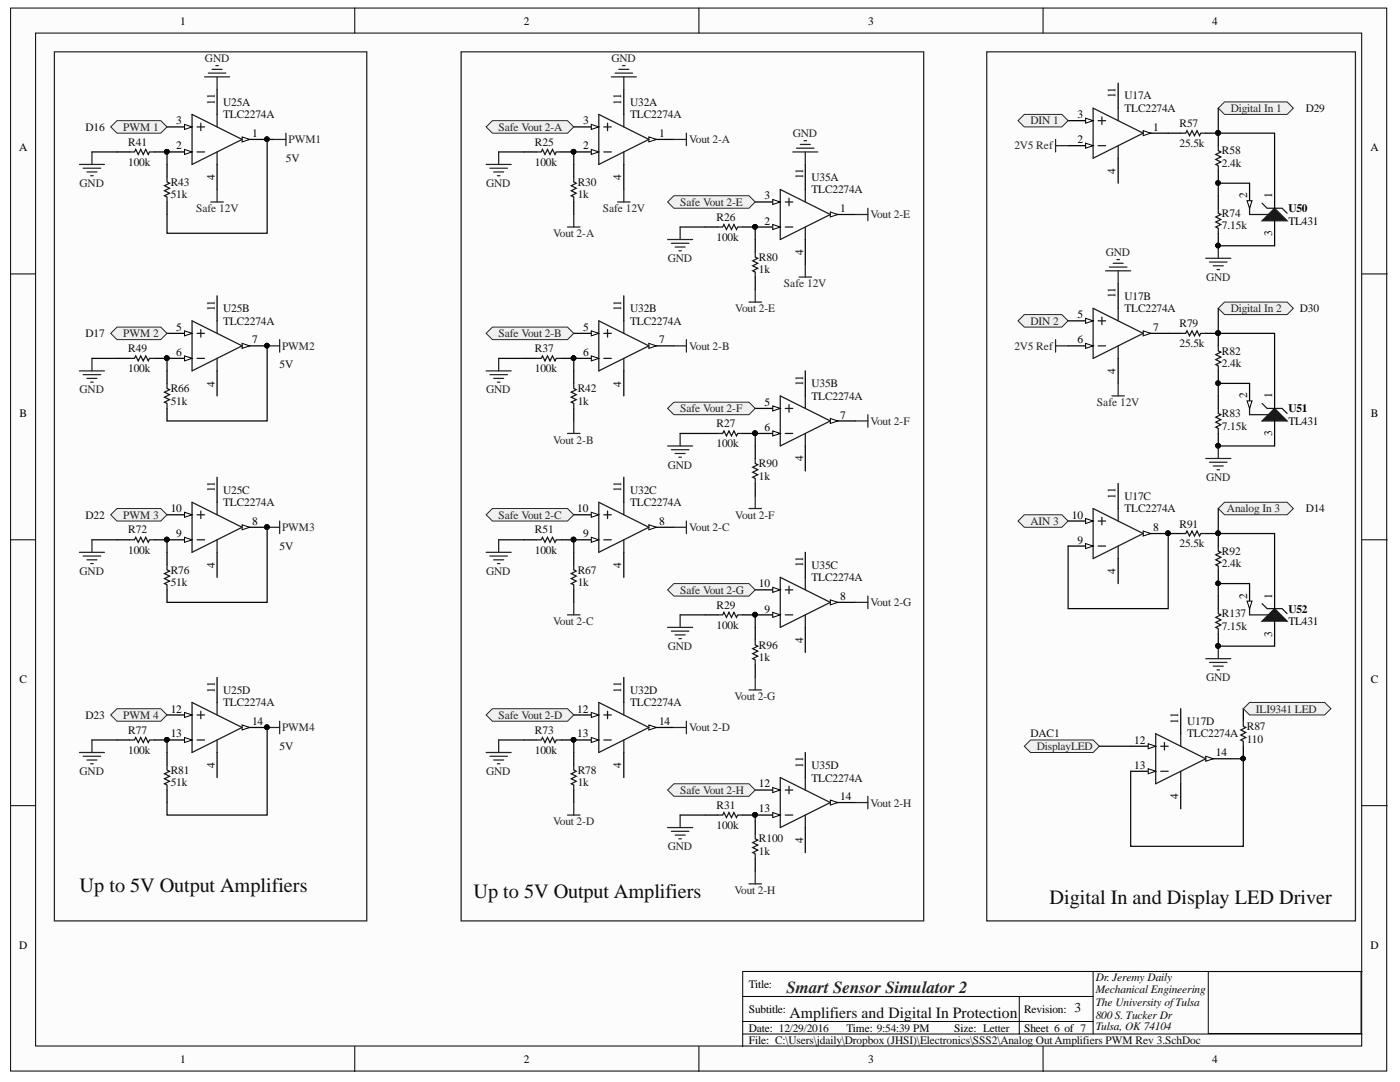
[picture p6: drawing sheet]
<svg xmlns="http://www.w3.org/2000/svg" width="279mm" height="216mm" viewBox="0 0 279 216" stroke-linecap="round" stroke-linejoin="round" font-family="sans-serif">
<defs><g id="words">
<g font-size="4.1" fill="#0e0e0e">
<text x="15.9" y="178">Up to 5V Output Amplifiers</text>
<text x="94.5" y="179.3">Up to 5V Output Amplifiers</text>
<text x="209.5" y="180.4">Digital In and Display LED Driver</text>
</g>
<text font-size="3.4" fill="#262626" x="157" y="198.1">Smart Sensor Simulator 2</text>
<text font-size="3.1" fill="#0e0e0e" x="157.6" y="203.2">Amplifiers and Digital In Protection</text>
<text font-size="2.7" fill="#0e0e0e" x="214.4" y="202">3</text>
<g font-size="2.3">
<text x="35.9" y="4.9">1</text>
<text x="104.6" y="4.9">2</text>
<text x="173.3" y="4.9">3</text>
<text x="241.9" y="4.9">4</text>
<text x="42.9" y="20.9" transform="rotate(-90 42.9 20.9)">11</text>
<text x="124" y="20.9" transform="rotate(-90 124 20.9)">11</text>
<text x="215" y="23.6">3</text>
<text x="222.6" y="19.6" transform="rotate(-90 222.6 19.6)">11</text>
<text x="35.2" y="24.8">3</text>
<text x="35.2" y="29.8">2</text>
<text x="50.3" y="27.4">1</text>
<text x="116.4" y="24.8">3</text>
<text x="116.4" y="29.8">2</text>
<text x="131.5" y="27.4">1</text>
<text x="215" y="28.5">2</text>
<text x="230.2" y="26.1">1</text>
<text x="3.8" y="30.2">A</text>
<text x="42.9" y="35.9" transform="rotate(-90 42.9 35.9)">4</text>
<text x="124" y="35.9" transform="rotate(-90 124 35.9)">4</text>
<text x="160.3" y="35.8" transform="rotate(-90 160.3 35.8)">11</text>
<text x="222.6" y="34.7" transform="rotate(-90 222.6 34.7)">4</text>
<text x="273.5" y="30.2">A</text>
<text x="152.6" y="39.8">3</text>
<text x="248.9" y="39.5" transform="rotate(-90 248.9 39.5)">2</text>
<text x="253.9" y="39.5" transform="rotate(-90 253.9 39.5)">1</text>
<text x="152.6" y="44.9">2</text>
<text x="167.7" y="42.3">1</text>
<text x="253.9" y="47.1" transform="rotate(-90 253.9 47.1)">3</text>
<text x="257.1" y="42.3">U50</text>
<text x="257.1" y="44.9">TL431</text>
<text x="160.3" y="50.9" transform="rotate(-90 160.3 50.9)">4</text>
<text x="222.6" y="59.6" transform="rotate(-90 222.6 59.6)">11</text>
<text x="42.9" y="62" transform="rotate(-90 42.9 62)">11</text>
<text x="124" y="62" transform="rotate(-90 124 62)">11</text>
<text x="215" y="63.5">5</text>
<text x="35.2" y="66.1">5</text>
<text x="35.2" y="71">6</text>
<text x="50.3" y="68.5">7</text>
<text x="116.4" y="66.1">5</text>
<text x="116.4" y="71">6</text>
<text x="131.5" y="68.5">7</text>
<text x="215" y="68.5">6</text>
<text x="230.2" y="66.1">7</text>
<text x="42.9" y="77.1" transform="rotate(-90 42.9 77.1)">4</text>
<text x="124" y="77.1" transform="rotate(-90 124 77.1)">4</text>
<text x="160.3" y="77" transform="rotate(-90 160.3 77)">11</text>
<text x="222.6" y="74.7" transform="rotate(-90 222.6 74.7)">4</text>
<text x="3.9" y="83.2">B</text>
<text x="152.6" y="81">5</text>
<text x="167.7" y="83.5">7</text>
<text x="248.9" y="79.5" transform="rotate(-90 248.9 79.5)">2</text>
<text x="253.9" y="79.5" transform="rotate(-90 253.9 79.5)">1</text>
<text x="257.1" y="82.3">U51</text>
<text x="273.6" y="83.2">B</text>
<text x="152.6" y="86">6</text>
<text x="253.9" y="87.1" transform="rotate(-90 253.9 87.1)">3</text>
<text x="257.1" y="84.7">TL431</text>
<text x="160.3" y="92.1" transform="rotate(-90 160.3 92.1)">4</text>
<text x="42.9" y="98.2" transform="rotate(-90 42.9 98.2)">11</text>
<text x="124" y="98.2" transform="rotate(-90 124 98.2)">11</text>
<text x="222.6" y="99.5" transform="rotate(-90 222.6 99.5)">11</text>
<text x="34.1" y="102.2">10</text>
<text x="35.2" y="107.2">9</text>
<text x="50.3" y="104.7">8</text>
<text x="115.2" y="102.2">10</text>
<text x="116.4" y="107.2">9</text>
<text x="131.5" y="104.7">8</text>
<text x="213.9" y="103.5">10</text>
<text x="230.2" y="106">8</text>
<text x="42.9" y="113.4" transform="rotate(-90 42.9 113.4)">4</text>
<text x="124" y="113.4" transform="rotate(-90 124 113.4)">4</text>
<text x="160.3" y="113.2" transform="rotate(-90 160.3 113.2)">11</text>
<text x="215" y="108.5">9</text>
<text x="151.5" y="117.2">10</text>
<text x="167.7" y="119.7">8</text>
<text x="222.6" y="114.5" transform="rotate(-90 222.6 114.5)">4</text>
<text x="248.9" y="119.4" transform="rotate(-90 248.9 119.4)">2</text>
<text x="253.9" y="119.4" transform="rotate(-90 253.9 119.4)">1</text>
<text x="152.6" y="122.2">9</text>
<text x="257.1" y="122.2">U52</text>
<text x="257.1" y="124.7">TL431</text>
<text x="160.3" y="128.3" transform="rotate(-90 160.3 128.3)">4</text>
<text x="253.9" y="127.1" transform="rotate(-90 253.9 127.1)">3</text>
<text x="3.9" y="136.3">C</text>
<text x="273.6" y="136.3">C</text>
<text x="34.1" y="142.2">12</text>
<text x="42.9" y="138.2" transform="rotate(-90 42.9 138.2)">11</text>
<text x="115.2" y="142.2">12</text>
<text x="124" y="138.2" transform="rotate(-90 124 138.2)">11</text>
<text x="34.1" y="147.2">13</text>
<text x="50.3" y="144.7">14</text>
<text x="115.2" y="147.2">13</text>
<text x="131.5" y="144.7">14</text>
<text x="226.4" y="148.4">12</text>
<text x="235.1" y="144.4" transform="rotate(-90 235.1 144.4)">11</text>
<text x="42.9" y="153.2" transform="rotate(-90 42.9 153.2)">4</text>
<text x="124" y="153.2" transform="rotate(-90 124 153.2)">4</text>
<text x="160.3" y="153.2" transform="rotate(-90 160.3 153.2)">11</text>
<text x="226.4" y="153.4">13</text>
<text x="242.7" y="150.9">14</text>
<text x="151.5" y="157.1">12</text>
<text x="167.7" y="159.7">14</text>
<text x="235.1" y="159.5" transform="rotate(-90 235.1 159.5)">4</text>
<text x="151.5" y="162.1">13</text>
<text x="160.3" y="168.3" transform="rotate(-90 160.3 168.3)">4</text>
<text x="3.8" y="189.3">D</text>
<text x="273.5" y="189.3">D</text>
<text x="149.4" y="197.1">Title:</text>
<text x="149.4" y="202.1">Subtitle:</text>
<text x="204.4" y="202.1">Revision:</text>
<text x="149.4" y="205.9">Date: 12/29/2016</text>
<text x="149.4" y="208.3">File: C:\Users\jdaily\Dropbox (JHSI)\Electronics\SSS2\Analog OutAmplifiers PWM Rev 3.SchDoc</text>
<text x="169" y="205.9">Time: 9:54:39 PM</text>
<text x="190.4" y="205.9">Size: Letter</text>
<text x="204.4" y="205.9">Sheet 6 of 7</text>
<text x="35.9" y="212">1</text>
<text x="104.6" y="212">2</text>
<text x="173.3" y="212">3</text>
<text x="241.9" y="212">4</text>
</g>
<g font-size="2.3" fill="#262626">
<text x="40.9" y="12.3">GND</text>
<text x="122.1" y="12.3">GND</text>
<text x="245.6" y="22.4">Digital In 1</text>
<text x="24.6" y="26.1">PWM 1</text>
<text x="57.6" y="28.5">PWM1</text>
<text x="99.5" y="26.1">Safe Vout 2-A</text>
<text x="137.5" y="28.5">Vout 2-A</text>
<text x="158.2" y="27.4">GND</text>
<text x="202.4" y="29.8">2V5 Ref</text>
<text x="205.7" y="24.8">DIN 1</text>
<text x="15.9" y="37.3">GND</text>
<text x="97" y="37.3">GND</text>
<text x="135.7" y="41.1">Safe Vout 2-E</text>
<text x="39.1" y="42.3">Safe 12V</text>
<text x="110.4" y="47.3">Vout 2-A</text>
<text x="120.3" y="42.3">Safe 12V</text>
<text x="173.7" y="43.6">Vout 2-E</text>
<text x="133.3" y="52.3">GND</text>
<text x="220.7" y="51">GND</text>
<text x="156.5" y="57.3">Safe 12V</text>
<text x="240.7" y="56">GND</text>
<text x="146.7" y="62.3">Vout 2-E</text>
<text x="205.7" y="64.8">DIN 2</text>
<text x="245.6" y="62.3">Digital In 2</text>
<text x="24.6" y="67.2">PWM 2</text>
<text x="56.3" y="69.8">PWM2</text>
<text x="99.5" y="67.2">Safe Vout 2-B</text>
<text x="137.5" y="69.8">Vout 2-B</text>
<text x="202.4" y="69.8">2V5 Ref</text>
<text x="15.9" y="78.5">GND</text>
<text x="97" y="78.5">GND</text>
<text x="135.7" y="82.3">Safe Vout 2-F</text>
<text x="218.9" y="81">Safe 12V</text>
<text x="110.4" y="88.5">Vout 2-B</text>
<text x="173.7" y="84.7">Vout 2-F</text>
<text x="133.3" y="93.5">GND</text>
<text x="240.7" y="96">GND</text>
<text x="24.6" y="103.5">PWM 3</text>
<text x="56.3" y="106">PWM3</text>
<text x="99.5" y="103.5">Safe Vout 2-C</text>
<text x="137.5" y="106">Vout 2-C</text>
<text x="146.7" y="103.5">Vout 2-F</text>
<text x="205.7" y="104.7">AIN 3</text>
<text x="244.9" y="102.2">Analog In 3</text>
<text x="15.9" y="114.7">GND</text>
<text x="97" y="114.7">GND</text>
<text x="135.7" y="118.4">Safe Vout 2-G</text>
<text x="110.4" y="124.7">Vout 2-C</text>
<text x="173.7" y="121">Vout 2-G</text>
<text x="133.3" y="129.7">GND</text>
<text x="240.7" y="135.9">GND</text>
<text x="24.6" y="143.4">PWM 4</text>
<text x="99.5" y="143.4">Safe Vout 2-D</text>
<text x="146.6" y="139.6">Vout 2-G</text>
<text x="250.6" y="142.2">ILI9341 LED</text>
<text x="56.3" y="145.9">PWM4</text>
<text x="137.5" y="145.9">Vout 2-D</text>
<text x="206.9" y="149.7">DisplayLED</text>
<text x="15.9" y="154.7">GND</text>
<text x="97" y="154.7">GND</text>
<text x="135.7" y="158.4">Safe Vout 2-H</text>
<text x="173.7" y="160.9">Vout 2-H</text>
<text x="110.4" y="164.6">Vout 2-D</text>
<text x="133.3" y="169.6">GND</text>
<text x="146.6" y="178.4">Vout 2-H</text>
</g>
<g font-size="2.3" fill="#0e0e0e">
<text x="44.5" y="21.1">U25A</text>
<text x="44.5" y="23.6">TLC2274A</text>
<text x="125.8" y="21.1">U32A</text>
<text x="125.8" y="23.6">TLC2274A</text>
<text x="224.4" y="19.8">U17A</text>
<text x="224.4" y="22.4">TLC2274A</text>
<text x="260.6" y="22.4">D29</text>
<text x="17.1" y="26.1">D16</text>
<text x="25.6" y="29.1">R41</text>
<text x="106.8" y="29.1">R25</text>
<text x="235.4" y="25.3">R57</text>
<text x="235.4" y="29.3">25.5k</text>
<text x="25.6" y="33.1">100k</text>
<text x="57.1" y="32.3">5V</text>
<text x="106.8" y="33.1">100k</text>
<text x="243.9" y="30.8">R58</text>
<text x="243.9" y="33.4">2.4k</text>
<text x="34.1" y="37.1">R43</text>
<text x="34.1" y="39.5">51k</text>
<text x="115.3" y="37.1">R30</text>
<text x="115.3" y="39.5">1k</text>
<text x="162" y="36.1">U35A</text>
<text x="162" y="38.6">TLC2274A</text>
<text x="143" y="44.1">R26</text>
<text x="243.9" y="43.3">R74</text>
<text x="243.9" y="45.8">7.15k</text>
<text x="143" y="48.1">100k</text>
<text x="151.5" y="52">R80</text>
<text x="151.5" y="54.6">1k</text>
<text x="224.4" y="59.8">U17B</text>
<text x="44.5" y="62.3">U25B</text>
<text x="44.5" y="64.8">TLC2274A</text>
<text x="125.8" y="62.3">U32B</text>
<text x="125.8" y="64.8">TLC2274A</text>
<text x="224.4" y="62.3">TLC2274A</text>
<text x="235.4" y="65.3">R79</text>
<text x="259.4" y="62.3">D30</text>
<text x="17.1" y="67.2">D17</text>
<text x="25.6" y="70.3">R49</text>
<text x="106.8" y="70.3">R37</text>
<text x="235.4" y="69.3">25.5k</text>
<text x="243.9" y="70.8">R82</text>
<text x="25.6" y="74.3">100k</text>
<text x="55.8" y="73.5">5V</text>
<text x="106.8" y="74.3">100k</text>
<text x="162" y="77.3">U35B</text>
<text x="243.9" y="73.2">2.4k</text>
<text x="34.1" y="78.2">R66</text>
<text x="34.1" y="80.8">51k</text>
<text x="115.3" y="78.2">R42</text>
<text x="115.3" y="80.8">1k</text>
<text x="162" y="79.7">TLC2274A</text>
<text x="243.9" y="83.3">R83</text>
<text x="143" y="85.2">R27</text>
<text x="143" y="89.3">100k</text>
<text x="243.9" y="85.7">7.15k</text>
<text x="151.5" y="93.3">R90</text>
<text x="151.5" y="95.7">1k</text>
<text x="44.5" y="98.5">U25C</text>
<text x="44.5" y="100.9">TLC2274A</text>
<text x="125.8" y="98.5">U32C</text>
<text x="125.8" y="100.9">TLC2274A</text>
<text x="224.4" y="99.8">U17C</text>
<text x="17.1" y="103.5">D22</text>
<text x="25.6" y="106.4">R72</text>
<text x="106.8" y="106.4">R51</text>
<text x="224.4" y="102.2">TLC2274A</text>
<text x="235.4" y="105.3">R91</text>
<text x="260.6" y="102.2">D14</text>
<text x="25.6" y="110.5">100k</text>
<text x="55.8" y="109.7">5V</text>
<text x="106.8" y="110.5">100k</text>
<text x="162" y="113.5">U35C</text>
<text x="235.4" y="109.2">25.5k</text>
<text x="243.9" y="110.7">R92</text>
<text x="243.9" y="113.2">2.4k</text>
<text x="34.1" y="114.5">R76</text>
<text x="34.1" y="117">51k</text>
<text x="115.3" y="114.5">R67</text>
<text x="115.3" y="117">1k</text>
<text x="162" y="116">TLC2274A</text>
<text x="143" y="121.5">R29</text>
<text x="143" y="125.4">100k</text>
<text x="243.9" y="123.2">R137</text>
<text x="243.9" y="125.7">7.15k</text>
<text x="151.5" y="129.4">R96</text>
<text x="151.5" y="132">1k</text>
<text x="17.1" y="143.4">D23</text>
<text x="44.5" y="138.5">U25D</text>
<text x="44.5" y="140.9">TLC2274A</text>
<text x="125.8" y="138.5">U32D</text>
<text x="125.8" y="140.9">TLC2274A</text>
<text x="25.6" y="146.4">R77</text>
<text x="55.8" y="149.7">5V</text>
<text x="106.8" y="146.4">R73</text>
<text x="205.7" y="147.2">DAC1</text>
<text x="236.9" y="144.7">U17D</text>
<text x="236.9" y="147.2">TLC2274A</text>
<text x="248.8" y="145.6">R87</text>
<text x="248.8" y="148.2">110</text>
<text x="25.6" y="150.5">100k</text>
<text x="34.1" y="154.4">R81</text>
<text x="106.8" y="150.5">100k</text>
<text x="115.3" y="154.4">R78</text>
<text x="162" y="153.4">U35D</text>
<text x="162" y="155.9">TLC2274A</text>
<text x="34.1" y="156.9">51k</text>
<text x="115.3" y="156.9">1k</text>
<text x="143" y="161.4">R31</text>
<text x="143" y="165.4">100k</text>
<text x="151.5" y="168.1">R100</text>
<text x="151.5" y="170.6">1k</text>
<text x="218.7" y="195.8">Dr. Jeremy Daily</text>
<text x="218.7" y="200.6">The University ofTulsa</text>
<text x="218.7" y="198.2">Mechanical Engineering</text>
<text x="218.7" y="203.3">800 S. Tucker Dr</text>
<text x="218.7" y="205.6">Tulsa, OK 74104</text>
</g>
</g></defs>
<g fill="#fcfcfc" stroke="#000" stroke-width=".2">
<path d="M2.1 1.6h274.7v212.1h-274.7z"/>
<path d="M7.1 6.6h264.7v202.1h-264.7z"/>
</g>
<g fill="none" stroke="#000" stroke-width=".2">
<path d="M70.8 1.6v5M139.5 1.6v5M208.2 1.6v5M2.1 54.7h5M271.9 54.7h5M2.1 107.7h5M271.9 107.7h5M2.1 160.8h5M271.9 160.8h5M148.2 198.8h70M203.4 198.8v7.5M218.2 193.8v12.5"/>
<path d="M241.1 193.9h30.5v12.3h-30.5zM271.9 193.8h-123.7v15M70.8 208.8v5M139.5 208.8v5M148.2 203.8h70M148.2 206.3h123.7M208.2 208.8v5"/>
</g>
<path d="M129.5 27.8h5" fill="none" stroke="#000" stroke-width=".25"/>
<path d="M129.5 27.3l1.5 .5-1.5 .5z" fill="#fcfcfc"/>
<path d="M129.5 27.3l1.5 .5-1.5 .5z" fill="none" stroke="#000" stroke-width=".2"/>
<path d="M114.5 25.3h5" fill="none" stroke="#000" stroke-width=".25"/>
<path d="M118 24.8l1.5 .5-1.5 .5z" fill="#fcfcfc"/>
<path d="M118 24.8l1.5 .5-1.5 .5z" fill="none" stroke="#000" stroke-width=".2"/>
<path d="M114.5 30.3h5" fill="none" stroke="#000" stroke-width=".25"/>
<path d="M118 29.8l1.5 .5-1.5 .5z" fill="#fcfcfc"/>
<path d="M118 29.8l1.5 .5-1.5 .5z" fill="none" stroke="#000" stroke-width=".2"/>
<circle cx="114.5" cy="30.3" r=".45" fill="#0e0e0e" stroke="#0e0e0e" stroke-width=".2"/>
<path d="M107 30.3h1l.3-.5 .5 1 .5-1 .5 1 .5-1 .5 1 .2-.5h1M114.5 35.3v1l.5 .3-1 .5 1 .5-1 .5 1 .5-1 .5 .5 .2v1M119.5 22.8l10 5-10 5zM120.5 30.3h1.5M120.5 25.3h1.5M121.2 24.6v1.5M124.5 22.8v2.5M124.5 30.3v2.5" fill="none" stroke="#1c1c1c" stroke-width=".25"/>
<path d="M124.5 17.8v5M104.5 30.3h2.5M112 30.3h2.5M114.5 32.8v2.5M124.5 32.8v5M114.5 40.3v2.5" fill="none" stroke="#000" stroke-width=".25"/>
<path d="M97 32.8h5M97.8 33.6h3.5M98.5 34.3h2M99.3 35.1h.5M99.5 30.3v2.5" fill="none" stroke="#262626" stroke-width=".25"/>
<path d="M97 25.3l1.3-1.2h15l1.2 1.2-1.2 1.3h-15z" fill-rule="evenodd" fill="#f0f0f0" stroke="#262626" stroke-width=".2"/>
<path d="M129.5 69h5" fill="none" stroke="#000" stroke-width=".25"/>
<path d="M129.5 68.5l1.5 .5-1.5 .5z" fill="#fcfcfc"/>
<path d="M129.5 68.5l1.5 .5-1.5 .5z" fill="none" stroke="#000" stroke-width=".2"/>
<path d="M114.5 66.5h5" fill="none" stroke="#000" stroke-width=".25"/>
<path d="M118 66l1.5 .5-1.5 .5z" fill="#fcfcfc"/>
<path d="M118 66l1.5 .5-1.5 .5z" fill="none" stroke="#000" stroke-width=".2"/>
<path d="M114.5 71.5h5" fill="none" stroke="#000" stroke-width=".25"/>
<path d="M118 71l1.5 .5-1.5 .5z" fill="#fcfcfc"/>
<path d="M118 71l1.5 .5-1.5 .5z" fill="none" stroke="#000" stroke-width=".2"/>
<circle cx="114.5" cy="71.5" r=".45" fill="#0e0e0e" stroke="#0e0e0e" stroke-width=".2"/>
<path d="M107 71.5h1l.3-.5 .5 1 .5-1 .5 1 .5-1 .5 1 .2-.5h1M114.5 76.5v1l.5 .3-1 .5 1 .5-1 .5 1 .4-1 .5 .5 .3v1M119.5 64l10 5-10 5zM120.5 71.5h1.5M120.5 66.5h1.5M121.2 65.8v1.5M124.5 64v2.5M124.5 71.5v2.5" fill="none" stroke="#1c1c1c" stroke-width=".25"/>
<path d="M124.5 59v5M104.5 71.5h2.5M112 71.5h2.5M114.5 74v2.5M124.5 74v5M114.5 81.5v2.5" fill="none" stroke="#000" stroke-width=".25"/>
<path d="M97 74h5M97.8 74.8h3.5M98.5 75.5h2M99.3 76.3h.5M99.5 71.5v2.5" fill="none" stroke="#262626" stroke-width=".25"/>
<path d="M97 66.5l1.3-1.2h15l1.2 1.2-1.2 1.3h-15z" fill-rule="evenodd" fill="#f0f0f0" stroke="#262626" stroke-width=".2"/>
<path d="M129.5 105.2h5" fill="none" stroke="#000" stroke-width=".25"/>
<path d="M129.5 104.7l1.5 .5-1.5 .5z" fill="#fcfcfc"/>
<path d="M129.5 104.7l1.5 .5-1.5 .5z" fill="none" stroke="#000" stroke-width=".2"/>
<path d="M114.5 102.7h5" fill="none" stroke="#000" stroke-width=".25"/>
<path d="M118 102.2l1.5 .5-1.5 .5z" fill="#fcfcfc"/>
<path d="M118 102.2l1.5 .5-1.5 .5z" fill="none" stroke="#000" stroke-width=".2"/>
<path d="M114.5 107.7h5" fill="none" stroke="#000" stroke-width=".25"/>
<path d="M118 107.2l1.5 .5-1.5 .5z" fill="#fcfcfc"/>
<path d="M118 107.2l1.5 .5-1.5 .5z" fill="none" stroke="#000" stroke-width=".2"/>
<circle cx="114.5" cy="107.7" r=".45" fill="#0e0e0e" stroke="#0e0e0e" stroke-width=".2"/>
<path d="M107 107.7h1l.3-.5 .5 1 .5-1 .5 1 .5-1 .5 1 .2-.5h1M114.5 112.7v1l.5 .3-1 .5 1 .5-1 .5 1 .4-1 .5 .5 .3v1M119.5 100.2l10 5-10 5zM120.5 107.7h1.5M120.5 102.7h1.5M121.2 102v1.5M124.5 100.2v2.5M124.5 107.7v2.5" fill="none" stroke="#1c1c1c" stroke-width=".25"/>
<path d="M124.5 95.2v5M104.5 107.7h2.5M112 107.7h2.5M114.5 110.2v2.5M114.5 117.7v2.5M124.5 110.2v5" fill="none" stroke="#000" stroke-width=".25"/>
<path d="M97 110.2h5M97.8 111h3.5M98.5 111.7h2M99.3 112.5h.5M99.5 107.7v2.5" fill="none" stroke="#262626" stroke-width=".25"/>
<path d="M97 102.7l1.3-1.2h15l1.2 1.2-1.2 1.3h-15z" fill-rule="evenodd" fill="#f0f0f0" stroke="#262626" stroke-width=".2"/>
<path d="M129.5 145.2h5" fill="none" stroke="#000" stroke-width=".25"/>
<path d="M129.5 144.7l1.5 .5-1.5 .5z" fill="#fcfcfc"/>
<path d="M129.5 144.7l1.5 .5-1.5 .5z" fill="none" stroke="#000" stroke-width=".2"/>
<path d="M114.5 142.7h5" fill="none" stroke="#000" stroke-width=".25"/>
<path d="M118 142.2l1.5 .5-1.5 .5z" fill="#fcfcfc"/>
<path d="M118 142.2l1.5 .5-1.5 .5z" fill="none" stroke="#000" stroke-width=".2"/>
<path d="M114.5 147.7h5" fill="none" stroke="#000" stroke-width=".25"/>
<path d="M118 147.2l1.5 .5-1.5 .5z" fill="#fcfcfc"/>
<path d="M118 147.2l1.5 .5-1.5 .5z" fill="none" stroke="#000" stroke-width=".2"/>
<circle cx="114.5" cy="147.6" r=".45" fill="#0e0e0e" stroke="#0e0e0e" stroke-width=".2"/>
<path d="M107 147.7h1l.3-.5 .5 1 .5-1 .5 1 .5-1 .5 1 .2-.5h1M114.5 152.6v1l.5 .3-1 .5 1 .5-1 .5 1 .5-1 .5 .5 .2v1M119.5 140.2l10 5-10 5zM120.5 147.7h1.5M120.5 142.7h1.5M121.2 141.9v1.5M124.5 140.2v2.5M124.5 147.7v2.5" fill="none" stroke="#1c1c1c" stroke-width=".25"/>
<path d="M124.5 135.2v5M104.5 147.7h2.5M112 147.7h2.5M114.5 150.2v2.4M114.5 157.6v2.5M124.5 150.2v4.9" fill="none" stroke="#000" stroke-width=".25"/>
<path d="M97 150.2h5M97.8 150.9h3.5M98.5 151.7h2M99.3 152.4h.5M99.5 147.7v2.5" fill="none" stroke="#262626" stroke-width=".25"/>
<path d="M97 142.7l1.3-1.3h15l1.2 1.3-1.2 1.2h-15z" fill-rule="evenodd" fill="#f0f0f0" stroke="#262626" stroke-width=".2"/>
<path d="M92 10.3h92.3v173.5h-92.3zM122 15.3h5M122.7 14.6h3.5M123.5 13.8h2M124.2 13.1h.5M124.5 15.3v2.5M124.5 37.8v2.5M123.2 40.3h2.5" fill="none" stroke="#262626" stroke-width=".25"/>
<path d="M228.1 26.6h5" fill="none" stroke="#000" stroke-width=".25"/>
<path d="M228.1 26.1l1.5 .5-1.5 .5z" fill="#fcfcfc"/>
<path d="M228.1 26.1l1.5 .5-1.5 .5z" fill="none" stroke="#000" stroke-width=".2"/>
<path d="M213.2 24.1h5" fill="none" stroke="#000" stroke-width=".25"/>
<path d="M216.7 23.6l1.5 .5-1.5 .5z" fill="#fcfcfc"/>
<path d="M216.7 23.6l1.5 .5-1.5 .5z" fill="none" stroke="#000" stroke-width=".2"/>
<path d="M213.2 29.1h5" fill="none" stroke="#000" stroke-width=".25"/>
<path d="M216.7 28.6l1.5 .5-1.5 .5z" fill="#fcfcfc"/>
<path d="M216.7 28.6l1.5 .5-1.5 .5z" fill="none" stroke="#000" stroke-width=".2"/>
<path d="M218.2 21.6l9.9 5-9.9 5zM219.2 29.1h1.5M219.2 24.1h1.5M219.9 23.3v1.5M223.2 21.6v2.5M223.2 29.1v2.5" fill="none" stroke="#1c1c1c" stroke-width=".25"/>
<path d="M223.2 16.6v5M223.2 31.6v5M228.1 66.5h5" fill="none" stroke="#000" stroke-width=".25"/>
<path d="M228.1 66l1.5 .5-1.5 .5z" fill="#fcfcfc"/>
<path d="M228.1 66l1.5 .5-1.5 .5z" fill="none" stroke="#000" stroke-width=".2"/>
<path d="M213.2 64h5" fill="none" stroke="#000" stroke-width=".25"/>
<path d="M216.7 63.5l1.5 .5-1.5 .5z" fill="#fcfcfc"/>
<path d="M216.7 63.5l1.5 .5-1.5 .5z" fill="none" stroke="#000" stroke-width=".2"/>
<path d="M213.2 69h5" fill="none" stroke="#000" stroke-width=".25"/>
<path d="M216.7 68.5l1.5 .5-1.5 .5z" fill="#fcfcfc"/>
<path d="M216.7 68.5l1.5 .5-1.5 .5z" fill="none" stroke="#000" stroke-width=".2"/>
<path d="M218.2 61.5l9.9 5-9.9 5zM219.2 69h1.5M219.2 64h1.5M219.9 63.3v1.5M223.2 61.5v2.5M223.2 69v2.5M248.1 143.9v1l.5 .3-1 .5 1 .5-1 .5 1 .5-1 .5 .5 .2v1" fill="none" stroke="#1c1c1c" stroke-width=".25"/>
<path d="M223.2 56.5v5M223.2 71.5v5M240.6 151.4h5M248.1 141.4v2.5M248.1 148.9v2.5" fill="none" stroke="#000" stroke-width=".25"/>
<g fill="none" stroke="#262626" stroke-width=".25">
<path d="M196.9 10.3h73.6v173.5h-73.6zM134.5 27.8h2.5M137 26.6v2.5M220.7 54h5M221.4 53.3h3.5M222.2 52.5h2M222.9 51.8h.5M223.2 54v2.5M134.5 69h2.5M137 67.8v2.5M221.9 79h2.5M223.2 76.5v2.5"/>
<path d="M134.5 105.2h2.5M137 104v2.5M134.5 145.2h2.5M137 143.9v2.5"/>
</g>
<circle cx="248.1" cy="151.4" r=".45" fill="#0e0e0e" stroke="#0e0e0e" stroke-width=".2"/>
<path d="M240.6 150.9l1.5 .5-1.5 .5z" fill="#fcfcfc"/>
<path d="M240.6 150.9l1.5 .5-1.5 .5z" fill="none" stroke="#000" stroke-width=".2"/>
<path d="M225.7 148.9h4.9" fill="none" stroke="#000" stroke-width=".25"/>
<path d="M229.1 148.4l1.5 .5-1.5 .5z" fill="#fcfcfc"/>
<path d="M229.1 148.4l1.5 .5-1.5 .5z" fill="none" stroke="#000" stroke-width=".2"/>
<path d="M225.7 153.9h4.9" fill="none" stroke="#000" stroke-width=".25"/>
<path d="M229.1 153.4l1.5 .5-1.5 .5z" fill="#fcfcfc"/>
<path d="M229.1 153.4l1.5 .5-1.5 .5z" fill="none" stroke="#000" stroke-width=".2"/>
<path d="M230.6 146.4l10 5-10 5zM231.6 153.9h1.5M231.6 148.9h1.5M232.4 148.2v1.5M235.6 146.4v2.5M235.6 153.9v2.5" fill="none" stroke="#1c1c1c" stroke-width=".25"/>
<path d="M235.6 141.4v5M235.6 156.4v5" fill="none" stroke="#000" stroke-width=".25"/>
<g fill="#f0f0f0" stroke="#262626" stroke-width=".2">
<path d="M204.4 148.9l1.3-1.2h12.5l1.2 1.2-1.2 1.3h-12.5z" fill-rule="evenodd"/>
<path d="M248.1 141.4l1.3-1.2h15l1.2 1.2-1.2 1.3h-15z" fill-rule="evenodd"/>
</g>
<path d="M165.7 42.8h5" fill="none" stroke="#000" stroke-width=".25"/>
<path d="M165.7 42.3l1.5 .5-1.5 .5z" fill="#fcfcfc"/>
<path d="M165.7 42.3l1.5 .5-1.5 .5z" fill="none" stroke="#000" stroke-width=".2"/>
<path d="M150.7 40.3h5" fill="none" stroke="#000" stroke-width=".25"/>
<path d="M154.2 39.8l1.5 .5-1.5 .5z" fill="#fcfcfc"/>
<path d="M154.2 39.8l1.5 .5-1.5 .5z" fill="none" stroke="#000" stroke-width=".2"/>
<path d="M150.7 45.3h5" fill="none" stroke="#000" stroke-width=".25"/>
<path d="M154.2 44.8l1.5 .5-1.5 .5z" fill="#fcfcfc"/>
<path d="M154.2 44.8l1.5 .5-1.5 .5z" fill="none" stroke="#000" stroke-width=".2"/>
<circle cx="150.7" cy="45.2" r=".45" fill="#0e0e0e" stroke="#0e0e0e" stroke-width=".2"/>
<path d="M155.7 37.8l10 5-10 5zM157.5 39.6v1.5M160.7 37.8v2.5M150.7 50.3v1l.5 .2-1 .5 1 .5-1 .5 1 .5-1 .5 .5 .3v1M156.7 45.3h1.5M156.7 40.3h1.5M160.7 45.3v2.5" fill="none" stroke="#1c1c1c" stroke-width=".25"/>
<path d="M160.7 32.8v5M150.7 47.8v2.5M150.7 55.3v2.5M160.7 47.8v5" fill="none" stroke="#000" stroke-width=".25"/>
<path d="M133.2 40.3l1.3-1.2h15l1.2 1.2-1.2 1.3h-15z" fill-rule="evenodd" fill="#f0f0f0" stroke="#262626" stroke-width=".2"/>
<path d="M165.7 84h5" fill="none" stroke="#000" stroke-width=".25"/>
<path d="M165.7 83.5l1.5 .5-1.5 .5z" fill="#fcfcfc"/>
<path d="M165.7 83.5l1.5 .5-1.5 .5z" fill="none" stroke="#000" stroke-width=".2"/>
<path d="M150.7 81.5h5" fill="none" stroke="#000" stroke-width=".25"/>
<path d="M154.2 81l1.5 .5-1.5 .5z" fill="#fcfcfc"/>
<path d="M154.2 81l1.5 .5-1.5 .5z" fill="none" stroke="#000" stroke-width=".2"/>
<path d="M150.7 86.5h5" fill="none" stroke="#000" stroke-width=".25"/>
<path d="M154.2 86l1.5 .5-1.5 .5z" fill="#fcfcfc"/>
<path d="M154.2 86l1.5 .5-1.5 .5z" fill="none" stroke="#000" stroke-width=".2"/>
<circle cx="150.7" cy="86.4" r=".45" fill="#0e0e0e" stroke="#0e0e0e" stroke-width=".2"/>
<path d="M155.7 79l10 5-10 5zM160.7 79v2.5M150.7 91.5v1l.5 .2-1 .5 1 .5-1 .5 1 .5-1 .5 .5 .3v1M156.7 86.5h1.5M156.7 81.5h1.5M157.5 80.7v1.5M160.7 86.5v2.5" fill="none" stroke="#1c1c1c" stroke-width=".25"/>
<path d="M160.7 74v5M150.7 89v2.5M150.7 96.5v2.5M160.7 89v5" fill="none" stroke="#000" stroke-width=".25"/>
<path d="M133.2 81.5l1.3-1.3h15l1.2 1.3-1.2 1.2h-15z" fill-rule="evenodd" fill="#f0f0f0" stroke="#262626" stroke-width=".2"/>
<path d="M165.7 120.2h5" fill="none" stroke="#000" stroke-width=".25"/>
<path d="M165.7 119.7l1.5 .5-1.5 .5z" fill="#fcfcfc"/>
<path d="M165.7 119.7l1.5 .5-1.5 .5z" fill="none" stroke="#000" stroke-width=".2"/>
<path d="M150.7 117.7h5" fill="none" stroke="#000" stroke-width=".25"/>
<path d="M154.2 117.2l1.5 .5-1.5 .5z" fill="#fcfcfc"/>
<path d="M154.2 117.2l1.5 .5-1.5 .5z" fill="none" stroke="#000" stroke-width=".2"/>
<path d="M150.7 122.7h5" fill="none" stroke="#000" stroke-width=".25"/>
<path d="M154.2 122.2l1.5 .5-1.5 .5z" fill="#fcfcfc"/>
<path d="M154.2 122.2l1.5 .5-1.5 .5z" fill="none" stroke="#000" stroke-width=".2"/>
<circle cx="150.7" cy="122.6" r=".45" fill="#0e0e0e" stroke="#0e0e0e" stroke-width=".2"/>
<path d="M155.7 115.2l10 5-10 5zM156.7 117.7h1.5M157.5 116.9v1.5M160.7 115.2v2.5M150.7 127.7v1l.5 .2-1 .5 1 .5-1 .5 1 .5-1 .5 .5 .3v1M156.7 122.7h1.5M160.7 122.7v2.5" fill="none" stroke="#1c1c1c" stroke-width=".25"/>
<path d="M160.7 110.2v5M150.7 125.2v2.5M150.7 132.7v2.5M160.7 125.2v5" fill="none" stroke="#000" stroke-width=".25"/>
<path d="M133.2 117.7l1.3-1.3h15l1.2 1.3-1.2 1.2h-15z" fill-rule="evenodd" fill="#f0f0f0" stroke="#262626" stroke-width=".2"/>
<path d="M165.7 160.1h5" fill="none" stroke="#000" stroke-width=".25"/>
<path d="M165.7 159.6l1.5 .5-1.5 .5z" fill="#fcfcfc"/>
<path d="M165.7 159.6l1.5 .5-1.5 .5z" fill="none" stroke="#000" stroke-width=".2"/>
<path d="M150.7 157.6h5" fill="none" stroke="#000" stroke-width=".25"/>
<path d="M154.2 157.1l1.5 .5-1.5 .5z" fill="#fcfcfc"/>
<path d="M154.2 157.1l1.5 .5-1.5 .5z" fill="none" stroke="#000" stroke-width=".2"/>
<path d="M150.7 162.6h5" fill="none" stroke="#000" stroke-width=".25"/>
<path d="M154.2 162.1l1.5 .5-1.5 .5z" fill="#fcfcfc"/>
<path d="M154.2 162.1l1.5 .5-1.5 .5z" fill="none" stroke="#000" stroke-width=".2"/>
<circle cx="150.7" cy="162.6" r=".45" fill="#0e0e0e" stroke="#0e0e0e" stroke-width=".2"/>
<path d="M155.7 155.1l10 5-10 5zM156.7 157.6h1.5M157.5 156.9v1.5M160.7 155.1v2.5M150.7 166.4v1l.5 .2-1 .5 1 .5-1 .5 1 .5-1 .5 .5 .3v1M156.7 162.6h1.5M160.7 162.6v2.5" fill="none" stroke="#1c1c1c" stroke-width=".25"/>
<path d="M160.7 150.2v4.9M150.7 163.9v2.5M150.7 171.4v2.5M160.7 165.1v5" fill="none" stroke="#000" stroke-width=".25"/>
<path d="M133.2 157.6l1.3-1.2h15l1.2 1.2-1.2 1.3h-15z" fill-rule="evenodd" fill="#f0f0f0" stroke="#262626" stroke-width=".2"/>
<g fill="none" stroke="#262626" stroke-width=".25">
<path d="M158.2 30.3h5M159 29.6h3.5M159.7 28.8h2M160.5 28.1h.5M160.7 30.3v2.5M159.5 55.3h2.5M160.7 52.8v2.5M170.7 42.8h2.5M173.2 41.6v2.4M170.7 84h2.5M173.2 82.7v2.5M173.2 118.9v2.5"/>
<path d="M170.7 120.2h2.5M173.2 158.9v2.5M170.7 160.1h2.5"/>
</g>
<path d="M243.1 21.6l1.3-1.3h12.5l1.2 1.3-1.2 1.2h-12.5z" fill-rule="evenodd" fill="#f0f0f0" stroke="#262626" stroke-width=".2"/>
<path d="M228.1 106.5h5" fill="none" stroke="#000" stroke-width=".25"/>
<path d="M228.1 106l1.5 .5-1.5 .5z" fill="#fcfcfc"/>
<path d="M228.1 106l1.5 .5-1.5 .5z" fill="none" stroke="#000" stroke-width=".2"/>
<circle cx="233.1" cy="106.4" r=".45" fill="#0e0e0e" stroke="#0e0e0e" stroke-width=".2"/>
<path d="M213.2 104h5" fill="none" stroke="#000" stroke-width=".25"/>
<path d="M216.7 103.5l1.5 .5-1.5 .5z" fill="#fcfcfc"/>
<path d="M216.7 103.5l1.5 .5-1.5 .5z" fill="none" stroke="#000" stroke-width=".2"/>
<path d="M213.2 109h5" fill="none" stroke="#000" stroke-width=".25"/>
<path d="M216.7 108.5l1.5 .5-1.5 .5z" fill="#fcfcfc"/>
<path d="M216.7 108.5l1.5 .5-1.5 .5z" fill="none" stroke="#000" stroke-width=".2"/>
<path d="M218.2 101.5l9.9 5-9.9 5zM219.2 109h1.5M219.2 104h1.5M219.9 103.2v1.5M223.2 101.5v2.5M223.2 109v2.5" fill="none" stroke="#1c1c1c" stroke-width=".25"/>
<path d="M223.2 96.5v5M223.2 111.5v4.9" fill="none" stroke="#000" stroke-width=".25"/>
<circle cx="233.1" cy="106.4" r=".45" fill="#0e0e0e" stroke="#0e0e0e" stroke-width=".2"/>
<g fill="#f0f0f0" stroke="#262626" stroke-width=".2">
<path d="M203.2 104l1.2-1.3h7.5l1.3 1.3-1.3 1.2h-7.5z" fill-rule="evenodd"/>
<path d="M203.2 64l1.2-1.2h7.5l1.3 1.2-1.3 1.3h-7.5z" fill-rule="evenodd"/>
<path d="M203.2 24.1l1.2-1.3h7.5l1.3 1.3-1.3 1.2h-7.5z" fill-rule="evenodd"/>
</g>
<path d="M210.7 27.8v2.5M210.7 29.1h2.5M240.6 51.5h5M241.4 52.3h3.5M242.1 53h2M242.9 53.8h.5M243.1 49v2.5M210.7 67.8v2.5M210.7 69h2.5" fill="none" stroke="#262626" stroke-width=".25"/>
<g fill="#0e0e0e" stroke="#0e0e0e" stroke-width=".2">
<circle cx="243.1" cy="49" r=".45"/>
<circle cx="243.1" cy="26.5" r=".45"/>
<circle cx="243.1" cy="36.5" r=".45"/>
</g>
<path d="M233.1 26.6h2.5M240.6 26.6h2.5v2.5M243.1 34.1v2.5M243.1 39.1v2.5M243.1 46.5v2.5" fill="none" stroke="#000" stroke-width=".25"/>
<path d="M235.6 26.6h1l.3-.5 .5 1 .5-1 .5 1 .5-1 .5 1 .2-.5h1M243.1 29.1v1l.5 .2-1 .5 1 .5-1 .5 1 .5-1 .5 .5 .3v1M243.1 41.6v1l.5 .2-1 .5 1 .5-1 .5 1 .5-1 .5 .5 .2v1" fill="none" stroke="#1c1c1c" stroke-width=".25"/>
<path d="M243.1 61.5l1.3-1.2h12.5l1.2 1.2-1.2 1.3h-12.5z" fill-rule="evenodd" fill="#f0f0f0" stroke="#262626" stroke-width=".2"/>
<path d="M251.9 84l2.5-2.5 2.5 2.5z" fill="#1c1c1c"/>
<path d="M249.4 81.5v1.2h3.7M251.9 84l2.5-2.5 2.5 2.5zM251.9 80.5l1 1h3l1 1" fill="none" stroke="#1c1c1c" stroke-width=".25"/>
<path d="M249.4 76.5v5M254.4 84v5" fill="none" stroke="#000" stroke-width=".25"/>
<path d="M248.9 80h1l-.5 1.5z" fill="#fcfcfc"/>
<path d="M248.9 80h1l-.5 1.5z" fill="none" stroke="#000" stroke-width=".2"/>
<path d="M233.1 66.5h2.5M240.6 66.5h2.5v2.5M243.1 74v2.5M243.1 79v2.5M254.4 76.5v5M243.1 86.5v2.5M233.1 106.5h2.5M240.6 106.5h2.5v2.5M243.1 114v2.4M243.1 118.9v2.5M243.1 126.4v2.5" fill="none" stroke="#000" stroke-width=".25"/>
<path d="M240.6 91.5h5M241.4 92.2h3.5M242.1 93h2M242.9 93.7h.5M243.1 89v2.5M240.6 131.4h5M241.4 132.2h3.5M242.1 132.9h2M242.9 133.7h.5M243.1 128.9v2.5" fill="none" stroke="#262626" stroke-width=".25"/>
<g fill="#0e0e0e" stroke="#0e0e0e" stroke-width=".2">
<circle cx="243.1" cy="88.9" r=".45"/>
<circle cx="243.1" cy="66.5" r=".45"/>
<circle cx="243.1" cy="76.5" r=".45"/>
<circle cx="243.1" cy="128.9" r=".45"/>
<circle cx="243.1" cy="106.4" r=".45"/>
<circle cx="243.1" cy="116.4" r=".45"/>
<circle cx="233.1" cy="106.4" r=".45"/>
</g>
<path d="M235.6 66.5h1l.3-.5 .5 1 .5-1 .5 1 .5-1 .5 1 .2-.5h1M243.1 69v1l.5 .3-1 .5 1 .5-1 .5 1 .5-1 .5 .5 .2v1M243.1 81.5v1l.5 .2-1 .5 1 .5-1 .5 1 .5-1 .5 .5 .3v1M235.6 106.5h1l.3-.5 .5 1 .5-1 .5 1 .5-1 .5 1 .2-.5h1M243.1 109v1l.5 .2-1 .5 1 .5-1 .5 1 .5-1 .5 .5 .3v1M243.1 121.4v1l.5 .3-1 .5 1 .5-1 .5 1 .5-1 .5 .5 .2v1" fill="none" stroke="#1c1c1c" stroke-width=".25"/>
<path d="M251.9 44l2.5-2.4 2.5 2.4z" fill="#1c1c1c"/>
<path d="M249.4 41.6v1.2h3.7M251.9 44l2.5-2.4 2.5 2.4zM251.9 40.6l1 1h3l1 1" fill="none" stroke="#1c1c1c" stroke-width=".25"/>
<path d="M249.4 36.6v5M254.4 44v5" fill="none" stroke="#000" stroke-width=".25"/>
<path d="M248.9 40.1h1l-.5 1.5z" fill="#fcfcfc"/>
<path d="M248.9 40.1h1l-.5 1.5z" fill="none" stroke="#000" stroke-width=".2"/>
<path d="M254.4 36.6v5" fill="none" stroke="#000" stroke-width=".25"/>
<path d="M251.9 123.9l2.5-2.5 2.5 2.5z" fill="#1c1c1c"/>
<path d="M249.4 121.4v1.3h3.7M251.9 123.9l2.5-2.5 2.5 2.5zM251.9 120.4l1 1h3l1 1" fill="none" stroke="#1c1c1c" stroke-width=".25"/>
<path d="M249.4 116.4v5M254.4 123.9v5" fill="none" stroke="#000" stroke-width=".25"/>
<path d="M248.9 119.9h1l-.5 1.5z" fill="#fcfcfc"/>
<path d="M248.9 119.9h1l-.5 1.5z" fill="none" stroke="#000" stroke-width=".2"/>
<path d="M48.3 27.8h5M254.4 116.4v5" fill="none" stroke="#000" stroke-width=".25"/>
<path d="M48.3 27.3l1.5 .5-1.5 .5z" fill="#fcfcfc"/>
<path d="M48.3 27.3l1.5 .5-1.5 .5z" fill="none" stroke="#000" stroke-width=".2"/>
<circle cx="53.3" cy="27.8" r=".45" fill="#0e0e0e" stroke="#0e0e0e" stroke-width=".2"/>
<path d="M33.3 25.3h5" fill="none" stroke="#000" stroke-width=".25"/>
<path d="M36.8 24.8l1.5 .5-1.5 .5z" fill="#fcfcfc"/>
<path d="M36.8 24.8l1.5 .5-1.5 .5z" fill="none" stroke="#000" stroke-width=".2"/>
<path d="M33.3 30.3h5" fill="none" stroke="#000" stroke-width=".25"/>
<path d="M36.8 29.8l1.5 .5-1.5 .5z" fill="#fcfcfc"/>
<path d="M36.8 29.8l1.5 .5-1.5 .5z" fill="none" stroke="#000" stroke-width=".2"/>
<g fill="#0e0e0e" stroke="#0e0e0e" stroke-width=".2">
<circle cx="33.3" cy="30.3" r=".45"/>
<circle cx="53.3" cy="27.8" r=".45"/>
</g>
<path d="M25.8 30.3h1l.3-.5 .5 1 .5-1 .5 1 .5-1 .5 1 .2-.5h1M33.3 35.3v1l.5 .3-1 .5 1 .5-1 .5 1 .5-1 .5 .5 .2v1M38.3 22.8l10 5-10 5zM39.3 30.3h1.5M39.3 25.3h1.5M40.1 24.6v1.5M43.3 22.8v2.5M43.3 30.3v2.5" fill="none" stroke="#1c1c1c" stroke-width=".25"/>
<path d="M43.3 17.8v5M23.3 30.3h2.5M30.8 30.3h2.5M33.3 32.8v2.5M43.3 32.8v5M33.3 40.3v2.5" fill="none" stroke="#000" stroke-width=".25"/>
<path d="M15.9 32.8h4.9M16.6 33.6h3.5M17.3 34.3h2M18.1 35.1h.5M18.3 30.3v2.5" fill="none" stroke="#262626" stroke-width=".25"/>
<path d="M22.1 25.3l1.2-1.2h8.8l1.2 1.2-1.2 1.3h-8.8z" fill-rule="evenodd" fill="#f0f0f0" stroke="#262626" stroke-width=".2"/>
<path d="M48.3 69h5" fill="none" stroke="#000" stroke-width=".25"/>
<path d="M48.3 68.5l1.5 .5-1.5 .5z" fill="#fcfcfc"/>
<path d="M48.3 68.5l1.5 .5-1.5 .5z" fill="none" stroke="#000" stroke-width=".2"/>
<circle cx="53.3" cy="69" r=".45" fill="#0e0e0e" stroke="#0e0e0e" stroke-width=".2"/>
<path d="M33.3 66.5h5" fill="none" stroke="#000" stroke-width=".25"/>
<path d="M36.8 66l1.5 .5-1.5 .5z" fill="#fcfcfc"/>
<path d="M36.8 66l1.5 .5-1.5 .5z" fill="none" stroke="#000" stroke-width=".2"/>
<path d="M33.3 71.5h5" fill="none" stroke="#000" stroke-width=".25"/>
<path d="M36.8 71l1.5 .5-1.5 .5z" fill="#fcfcfc"/>
<path d="M36.8 71l1.5 .5-1.5 .5z" fill="none" stroke="#000" stroke-width=".2"/>
<g fill="#0e0e0e" stroke="#0e0e0e" stroke-width=".2">
<circle cx="33.3" cy="71.5" r=".45"/>
<circle cx="53.3" cy="69" r=".45"/>
</g>
<path d="M25.8 71.5h1l.3-.5 .5 1 .5-1 .5 1 .5-1 .5 1 .2-.5h1M33.3 76.5v1l.5 .3-1 .5 1 .5-1 .5 1 .4-1 .5 .5 .3v1M38.3 64l10 5-10 5zM39.3 71.5h1.5M39.3 66.5h1.5M40.1 65.8v1.5M43.3 64v2.5M43.3 71.5v2.5" fill="none" stroke="#1c1c1c" stroke-width=".25"/>
<path d="M43.3 59v5M23.3 71.5h2.5M30.8 71.5h2.5M33.3 74v2.5M43.3 74v5M33.3 81.5v2.5" fill="none" stroke="#000" stroke-width=".25"/>
<path d="M15.9 74h4.9M16.6 74.8h3.5M17.3 75.5h2M18.1 76.3h.5M18.3 71.5v2.5" fill="none" stroke="#262626" stroke-width=".25"/>
<path d="M22.1 66.5l1.2-1.2h8.8l1.2 1.2-1.2 1.3h-8.8z" fill-rule="evenodd" fill="#f0f0f0" stroke="#262626" stroke-width=".2"/>
<path d="M48.3 105.2h5" fill="none" stroke="#000" stroke-width=".25"/>
<path d="M48.3 104.7l1.5 .5-1.5 .5z" fill="#fcfcfc"/>
<path d="M48.3 104.7l1.5 .5-1.5 .5z" fill="none" stroke="#000" stroke-width=".2"/>
<circle cx="53.3" cy="105.2" r=".45" fill="#0e0e0e" stroke="#0e0e0e" stroke-width=".2"/>
<path d="M33.3 102.7h5" fill="none" stroke="#000" stroke-width=".25"/>
<path d="M36.8 102.2l1.5 .5-1.5 .5z" fill="#fcfcfc"/>
<path d="M36.8 102.2l1.5 .5-1.5 .5z" fill="none" stroke="#000" stroke-width=".2"/>
<path d="M33.3 107.7h5" fill="none" stroke="#000" stroke-width=".25"/>
<path d="M36.8 107.2l1.5 .5-1.5 .5z" fill="#fcfcfc"/>
<path d="M36.8 107.2l1.5 .5-1.5 .5z" fill="none" stroke="#000" stroke-width=".2"/>
<g fill="#0e0e0e" stroke="#0e0e0e" stroke-width=".2">
<circle cx="33.3" cy="107.7" r=".45"/>
<circle cx="53.3" cy="105.2" r=".45"/>
</g>
<path d="M25.8 107.7h1l.3-.5 .5 1 .5-1 .5 1 .5-1 .5 1 .2-.5h1M33.3 112.7v1l.5 .3-1 .5 1 .5-1 .5 1 .4-1 .5 .5 .3v1M38.3 100.2l10 5-10 5zM39.3 107.7h1.5M39.3 102.7h1.5M40.1 102v1.5M43.3 100.2v2.5M43.3 107.7v2.5" fill="none" stroke="#1c1c1c" stroke-width=".25"/>
<path d="M43.3 95.2v5M23.3 107.7h2.5M30.8 107.7h2.5M33.3 110.2v2.5M33.3 117.7v2.5M43.3 110.2v5" fill="none" stroke="#000" stroke-width=".25"/>
<path d="M15.9 110.2h4.9M16.6 111h3.5M17.3 111.7h2M18.1 112.5h.5M18.3 107.7v2.5" fill="none" stroke="#262626" stroke-width=".25"/>
<path d="M22.1 102.7l1.2-1.2h8.8l1.2 1.2-1.2 1.3h-8.8z" fill-rule="evenodd" fill="#f0f0f0" stroke="#262626" stroke-width=".2"/>
<path d="M48.3 145.2h5" fill="none" stroke="#000" stroke-width=".25"/>
<path d="M48.3 144.7l1.5 .5-1.5 .5z" fill="#fcfcfc"/>
<path d="M48.3 144.7l1.5 .5-1.5 .5z" fill="none" stroke="#000" stroke-width=".2"/>
<circle cx="53.3" cy="145.1" r=".45" fill="#0e0e0e" stroke="#0e0e0e" stroke-width=".2"/>
<path d="M33.3 142.7h5" fill="none" stroke="#000" stroke-width=".25"/>
<path d="M36.8 142.2l1.5 .5-1.5 .5z" fill="#fcfcfc"/>
<path d="M36.8 142.2l1.5 .5-1.5 .5z" fill="none" stroke="#000" stroke-width=".2"/>
<path d="M33.3 147.7h5" fill="none" stroke="#000" stroke-width=".25"/>
<path d="M36.8 147.2l1.5 .5-1.5 .5z" fill="#fcfcfc"/>
<path d="M36.8 147.2l1.5 .5-1.5 .5z" fill="none" stroke="#000" stroke-width=".2"/>
<g fill="#0e0e0e" stroke="#0e0e0e" stroke-width=".2">
<circle cx="33.3" cy="147.6" r=".45"/>
<circle cx="53.3" cy="145.1" r=".45"/>
</g>
<path d="M25.8 147.7h1l.3-.5 .5 1 .5-1 .5 1 .5-1 .5 1 .2-.5h1M33.3 152.6v1l.5 .3-1 .5 1 .5-1 .5 1 .5-1 .5 .5 .2v1M38.3 140.2l10 5-10 5zM39.3 147.7h1.5M39.3 142.7h1.5M40.1 141.9v1.5M43.3 140.2v2.5M43.3 147.7v2.5" fill="none" stroke="#1c1c1c" stroke-width=".25"/>
<path d="M43.3 135.2v5M23.3 147.7h2.5M30.8 147.7h2.5M33.3 150.2v2.4M33.3 157.6v2.5M43.3 150.2v4.9" fill="none" stroke="#000" stroke-width=".25"/>
<path d="M15.9 150.2h4.9M16.6 150.9h3.5M17.3 151.7h2M18.1 152.4h.5M18.3 147.7v2.5" fill="none" stroke="#262626" stroke-width=".25"/>
<path d="M22.1 142.7l1.2-1.3h8.8l1.2 1.3-1.2 1.2h-8.8z" fill-rule="evenodd" fill="#f0f0f0" stroke="#262626" stroke-width=".2"/>
<g fill="none" stroke="#262626" stroke-width=".25">
<path d="M10.9 10.3h62.3v173.5h-62.3zM40.8 15.3h5M41.6 14.6h3.5M42.3 13.8h2M43.1 13.1h.5M43.3 15.3v2.5M43.3 37.8v2.5M54.6 27.8h2.5M57.1 26.6v2.5M42.1 40.3h2.5M133.2 47.8h5M134 48.5h3.5"/>
<path d="M134.7 49.3h2M135.5 50h.5M135.7 45.3v2.5M53.3 69h2.5M55.8 67.8v2.5M133.2 89h5M134 89.7h3.5M134.7 90.5h2M135.5 91.2h.5M135.7 86.5v2.5M53.3 105.2h2.5M55.8 104v2.5"/>
<path d="M133.2 125.2h5M134 125.9h3.5M134.7 126.7h2M135.5 127.4h.5M135.7 122.7v2.5M53.3 145.2h2.5M55.8 143.9v2.5M133.2 165.1h5M134 165.9h3.5M134.7 166.6h2M135.5 167.4h.5M135.7 162.6v2.5"/>
</g>
<g fill="#0e0e0e" stroke="#0e0e0e" stroke-width=".2">
<circle cx="53.3" cy="69" r=".45"/>
<circle cx="53.3" cy="105.2" r=".45"/>
<circle cx="53.3" cy="145.1" r=".45"/>
<circle cx="150.7" cy="45.2" r=".45"/>
<circle cx="150.7" cy="86.4" r=".45"/>
<circle cx="150.7" cy="122.6" r=".45"/>
<circle cx="150.7" cy="162.6" r=".45"/>
</g>
<path d="M140.7 45.3h2.5M148.2 45.3h2.5M140.7 86.5h2.5M148.2 86.5h2.5M140.7 122.7h2.5M148.2 122.7h2.5M140.7 162.6h2.5M148.2 162.6h2.5" fill="none" stroke="#000" stroke-width=".25"/>
<path d="M143.2 45.3h1l.3-.5 .5 1 .5-1 .5 1 .5-1 .5 1 .2-.5h1M143.2 86.5h1l.3-.5 .5 1 .5-1 .5 1 .5-1 .5 1 .2-.5h1M143.2 122.7h1l.3-.5 .5 1 .5-1 .5 1 .5-1 .5 1 .2-.5h1M143.2 162.6h1l.3-.5 .5 1 .5-1 .5 1 .5-1 .5 1 .2-.5h1" fill="none" stroke="#1c1c1c" stroke-width=".25"/>
<path d="M243.1 101.5l1.3-1.3h12.5l1.2 1.3-1.2 1.2h-12.5z" fill-rule="evenodd" fill="#f0f0f0" stroke="#262626" stroke-width=".2"/>
<g fill="none" stroke="#0e0e0e" stroke-width=".25">
<path d="M18.3 30.3h5M33.3 30.3v2.5M54.6 27.8h-1.3v18.7h-20v-3.7M99.5 30.3h5M114.5 30.3v2.5M243.1 21.6v5h11.3v10M249.4 36.6h-6.3v2.5M135.7 45.3h5M150.7 45.3v2.5M243.1 49h11.3M18.3 71.5h5M33.3 71.5v2.5"/>
<path d="M53.3 69v15h-20M99.5 71.5h5M114.5 71.5v2.5M243.1 61.5v5h11.3v10M249.4 76.5h-6.3v2.5M135.7 86.5h5M150.7 86.5v2.5M243.1 89h11.3M18.3 107.7h5M33.3 107.7v2.5M53.3 105.2v15h-20M99.5 107.7h5"/>
<path d="M114.5 107.7v2.5M233.1 106.5v14.9h-19.9v-12.4M243.1 101.5v5h11.3v9.9M249.4 116.4h-6.3v2.5M135.7 122.7h5M150.7 122.7v2.5M243.1 128.9h11.3M18.3 147.7h5M33.3 147.7v2.5M53.3 145.2v17.4h-20v-2.5M99.5 147.7h5M114.5 147.7v2.5"/>
<path d="M219.4 148.9h6.3M245.6 151.4h2.5v17.5h-22.4v-15M135.7 162.6h5M150.7 162.6v1.3"/>
</g>
<g fill="#0e0e0e" stroke="#0e0e0e" stroke-width=".2">
<circle cx="114.5" cy="30.3" r=".45"/>
<circle cx="114.5" cy="71.5" r=".45"/>
<circle cx="114.5" cy="107.7" r=".45"/>
<circle cx="114.5" cy="147.6" r=".45"/>
<circle cx="150.7" cy="45.2" r=".45"/>
<circle cx="150.7" cy="86.4" r=".45"/>
<circle cx="150.7" cy="122.6" r=".45"/>
<circle cx="150.7" cy="162.6" r=".45"/>
<circle cx="243.1" cy="36.5" r=".45"/>
<circle cx="243.1" cy="49" r=".45"/>
<circle cx="243.1" cy="26.5" r=".45"/>
<circle cx="243.1" cy="76.5" r=".45"/>
<circle cx="243.1" cy="88.9" r=".45"/>
<circle cx="243.1" cy="66.5" r=".45"/>
<circle cx="243.1" cy="116.4" r=".45"/>
<circle cx="243.1" cy="128.9" r=".45"/>
<circle cx="243.1" cy="106.4" r=".45"/>
<circle cx="248.1" cy="151.4" r=".45"/>
<circle cx="33.3" cy="30.3" r=".45"/>
<circle cx="33.3" cy="71.5" r=".45"/>
<circle cx="33.3" cy="107.7" r=".45"/>
<circle cx="33.3" cy="147.6" r=".45"/>
<circle cx="233.1" cy="106.4" r=".45"/>
<circle cx="53.3" cy="27.8" r=".45"/>
<circle cx="53.3" cy="69" r=".45"/>
<circle cx="53.3" cy="105.2" r=".45"/>
<circle cx="53.3" cy="145.1" r=".45"/>
</g>
<g fill="none" stroke="#262626" stroke-width=".25">
<path d="M113.3 45.3h2.5M114.5 42.8v2.5M150.7 57.8v2.5M149.5 60.3h2.5M113.3 86.5h2.5M114.5 84v2.5M150.7 99v2.5M149.5 101.5h2.5M113.3 122.7h2.5M114.5 120.2v2.5M149.5 137.7h2.5M150.7 135.2v2.5"/>
<path d="M113.3 162.6h2.5M114.5 160.1v2.5M149.5 176.4h2.5M150.7 173.9v2.5"/>
</g>
<use href="#words"/>
</svg>
